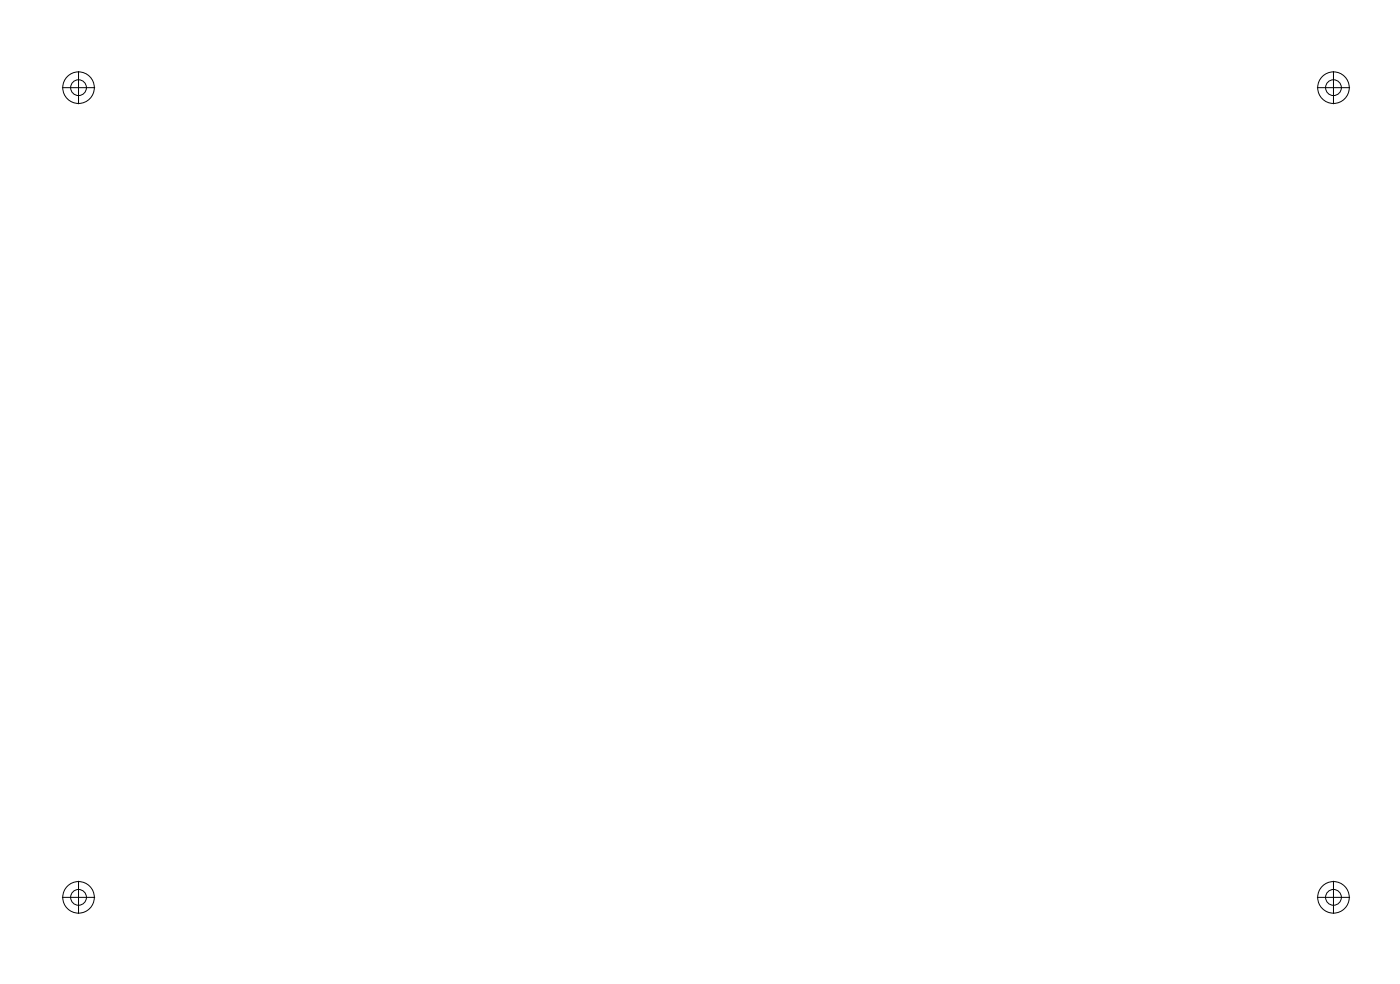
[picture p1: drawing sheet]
<svg xmlns="http://www.w3.org/2000/svg" width="88mm" height="62mm" viewBox="0 0 88 62" stroke-linecap="round" stroke-linejoin="round" font-family="sans-serif">
<g fill="none" stroke="#000" stroke-width=".06">
<path d="M3.9 5.5h2M4.9 4.5v2M82.7 5.5h2M83.7 4.5v2M3.9 56.3h2M4.9 55.3v2M82.7 56.3h2M83.7 55.3v2"/>
<circle cx="4.9" cy="5.5" r=".5"/>
<circle cx="4.9" cy="5.5" r=".99"/>
<circle cx="83.7" cy="5.5" r=".99"/>
<circle cx="83.7" cy="5.5" r=".5"/>
<circle cx="4.9" cy="56.3" r=".5"/>
<circle cx="4.9" cy="56.3" r=".99"/>
<circle cx="83.7" cy="56.3" r=".99"/>
<circle cx="83.7" cy="56.3" r=".5"/>
</g>
</svg>
